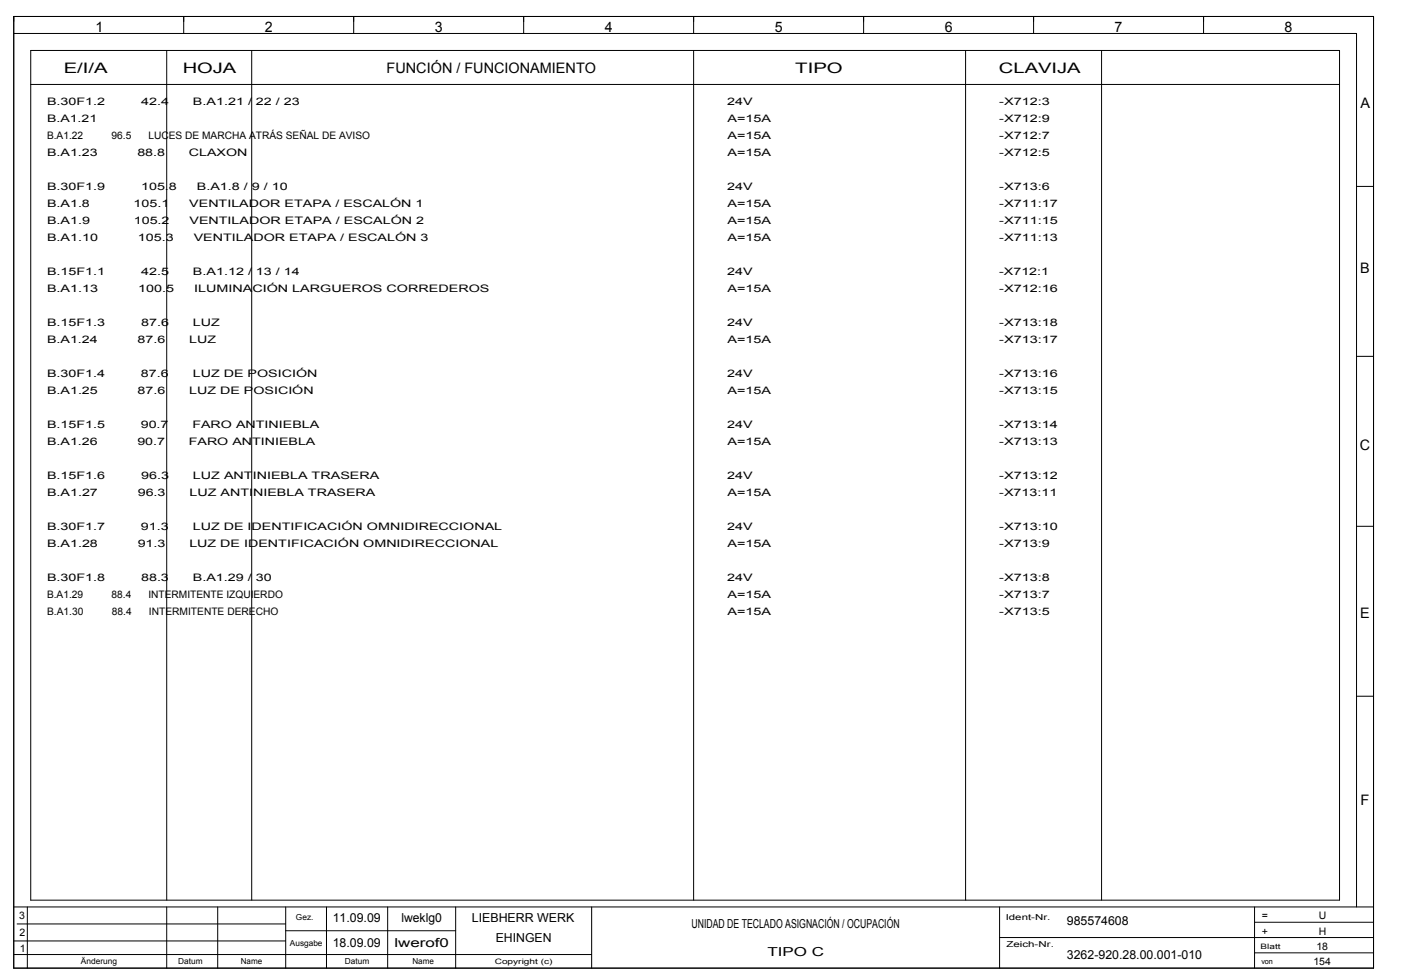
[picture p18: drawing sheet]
<svg xmlns="http://www.w3.org/2000/svg" width="408mm" height="284mm" viewBox="0 0 408 284" stroke-linecap="round" stroke-linejoin="round" font-family="sans-serif">
<defs><g id="words">
<g font-size="4.2">
<text x="27.8" y="9.3">1</text>
<text x="77.1" y="9.3">2</text>
<text x="126.6" y="9.3">3</text>
<text x="176.1" y="9.3">4</text>
<text x="225.6" y="9.3">5</text>
<text x="275.2" y="9.3">6</text>
<text x="324.6" y="9.3">7</text>
<text x="374.1" y="9.3">8</text>
<text x="18.6" y="21.2">E/I/A</text>
<text x="53.2" y="21.2">HOJA</text>
<text x="112.6" y="21.2">FUNCIÓN / FUNCIONAMIENTO</text>
<text x="231.6" y="21.2">TIPO</text>
<text x="290.9" y="21.2">CLAVIJA</text>
<text x="396.2" y="31.6">A</text>
<text x="396.1" y="79.6">B</text>
<text x="396" y="131.1">C</text>
<text x="396.1" y="180.1">E</text>
<text x="396.2" y="234.5">F</text>
</g>
<g font-size="3.6">
<text x="96.9" y="268.5">11.09.09</text>
<text x="116.9" y="268.5">lweklg0</text>
<text x="137.4" y="268.5">LIEBHERR WERK</text>
<text x="310.7" y="269.5">985574608</text>
<text x="96.9" y="275.9">18.09.09</text>
<text x="114.8" y="275.9">lwerof0</text>
<text x="144.3" y="274.4">EHINGEN</text>
<text x="201.4" y="270.4">UNIDAD DE TECLADO ASIGNACIÓN / OCUPACIÓN</text>
<text x="223.5" y="278.4">TIPO C</text>
<text x="310.7" y="279.4">3262-920.28.00.001-010</text>
</g>
<g font-size="3">
<text x="13.7" y="30.6">B.30F1.2</text>
<text x="13.7" y="35.6">B.A1.21</text>
<text x="41.1" y="30.6">42.4</text>
<text x="56.2" y="30.6">B.A1.21 / 22 / 23</text>
<text x="211.8" y="30.6">24V</text>
<text x="211.9" y="35.6">A=15A</text>
<text x="291" y="30.6">-X712:3</text>
<text x="291" y="35.6">-X712:9</text>
<text x="13.7" y="40.5">B.A1.22</text>
<text x="32.5" y="40.5">96.5</text>
<text x="43.2" y="40.5">LUCES DE MARCHA ATRÁS SEÑAL DE AVISO</text>
<text x="211.9" y="40.5">A=15A</text>
<text x="291" y="40.5">-X712:7</text>
<text x="13.7" y="45.5">B.A1.23</text>
<text x="40" y="45.5">88.8</text>
<text x="55" y="45.5">CLAXON</text>
<text x="211.9" y="45.5">A=15A</text>
<text x="291" y="45.5">-X712:5</text>
<text x="13.7" y="55.4">B.30F1.9</text>
<text x="41.1" y="55.4">105.8</text>
<text x="57.3" y="55.4">B.A1.8 / 9 / 10</text>
<text x="211.8" y="55.4">24V</text>
<text x="291" y="55.4">-X713:6</text>
<text x="13.7" y="60.3">B.A1.8</text>
<text x="13.7" y="65.3">B.A1.9</text>
<text x="38.9" y="60.3">105.1</text>
<text x="39" y="65.3">105.2</text>
<text x="55.1" y="60.3">VENTILADOR ETAPA / ESCALÓN 1</text>
<text x="55.2" y="65.3">VENTILADOR ETAPA / ESCALÓN 2</text>
<text x="211.9" y="60.3">A=15A</text>
<text x="211.9" y="65.3">A=15A</text>
<text x="291" y="60.3">-X711:17</text>
<text x="291" y="65.3">-X711:15</text>
<text x="13.7" y="70.2">B.A1.10</text>
<text x="40.2" y="70.2">105.3</text>
<text x="56.4" y="70.2">VENTILADOR ETAPA / ESCALÓN 3</text>
<text x="211.9" y="70.2">A=15A</text>
<text x="291" y="70.2">-X711:13</text>
<text x="13.7" y="80.1">B.15F1.1</text>
<text x="41.1" y="80.1">42.5</text>
<text x="56.2" y="80.1">B.A1.12 / 13 / 14</text>
<text x="211.8" y="80.1">24V</text>
<text x="291" y="80.1">-X712:1</text>
<text x="13.7" y="85.1">B.A1.13</text>
<text x="40.2" y="85.1">100.5</text>
<text x="56.5" y="85.1">ILUMINACIÓN LARGUEROS CORREDEROS</text>
<text x="211.9" y="85.1">A=15A</text>
<text x="291" y="85.1">-X712:16</text>
<text x="13.7" y="95">B.15F1.3</text>
<text x="41.1" y="95">87.6</text>
<text x="56.2" y="95">LUZ</text>
<text x="211.8" y="95">24V</text>
<text x="291" y="95">-X713:18</text>
<text x="13.7" y="99.9">B.A1.24</text>
<text x="40" y="99.9">87.6</text>
<text x="55.1" y="99.9">LUZ</text>
<text x="211.9" y="99.9">A=15A</text>
<text x="291" y="99.9">-X713:17</text>
<text x="13.7" y="109.8">B.30F1.4</text>
<text x="41.1" y="109.8">87.6</text>
<text x="56.1" y="109.8">LUZ DE POSICIÓN</text>
<text x="211.8" y="109.8">24V</text>
<text x="291" y="109.8">-X713:16</text>
<text x="13.7" y="114.8">B.A1.25</text>
<text x="40.1" y="114.8">87.6</text>
<text x="55.1" y="114.8">LUZ DE POSICIÓN</text>
<text x="211.9" y="114.8">A=15A</text>
<text x="291" y="114.8">-X713:15</text>
<text x="13.7" y="124.7">B.15F1.5</text>
<text x="41" y="124.7">90.7</text>
<text x="56" y="124.7">FARO ANTINIEBLA</text>
<text x="211.8" y="124.7">24V</text>
<text x="291" y="124.7">-X713:14</text>
<text x="13.7" y="129.6">B.A1.26</text>
<text x="40" y="129.6">90.7</text>
<text x="55" y="129.6">FARO ANTINIEBLA</text>
<text x="211.9" y="129.6">A=15A</text>
<text x="291" y="129.6">-X713:13</text>
<text x="13.7" y="139.5">B.15F1.6</text>
<text x="41.1" y="139.5">96.3</text>
<text x="56.2" y="139.5">LUZ ANTINIEBLA TRASERA</text>
<text x="211.8" y="139.5">24V</text>
<text x="291" y="139.5">-X713:12</text>
<text x="13.7" y="144.5">B.A1.27</text>
<text x="40.1" y="144.5">96.3</text>
<text x="55.2" y="144.5">LUZ ANTINIEBLA TRASERA</text>
<text x="211.9" y="144.5">A=15A</text>
<text x="291" y="144.5">-X713:11</text>
<text x="13.7" y="154.4">B.30F1.7</text>
<text x="41.1" y="154.4">91.3</text>
<text x="56.1" y="154.4">LUZ DE IDENTIFICACIÓN OMNIDIRECCIONAL</text>
<text x="211.8" y="154.4">24V</text>
<text x="291" y="154.4">-X713:10</text>
<text x="13.7" y="159.3">B.A1.28</text>
<text x="40.1" y="159.3">91.3</text>
<text x="55.1" y="159.3">LUZ DE IDENTIFICACIÓN OMNIDIRECCIONAL</text>
<text x="211.9" y="159.3">A=15A</text>
<text x="291" y="159.3">-X713:9</text>
<text x="13.7" y="169.2">B.30F1.8</text>
<text x="41.1" y="169.2">88.3</text>
<text x="56.2" y="169.2">B.A1.29 / 30</text>
<text x="211.8" y="169.2">24V</text>
<text x="291" y="169.2">-X713:8</text>
<text x="13.7" y="174.2">B.A1.29</text>
<text x="13.7" y="179.1">B.A1.30</text>
<text x="32.5" y="174.2">88.4</text>
<text x="32.6" y="179.1">88.4</text>
<text x="43.2" y="174.2">INTERMITENTE IZQUIERDO</text>
<text x="43.4" y="179.1">INTERMITENTE DERECHO</text>
<text x="211.9" y="174.2">A=15A</text>
<text x="211.9" y="179.1">A=15A</text>
<text x="291" y="174.2">-X713:7</text>
<text x="291" y="179.1">-X713:5</text>
<text x="5.6" y="267.8">3</text>
<text x="367.5" y="267.8">=</text>
<text x="384.1" y="267.8">U</text>
<text x="5.7" y="272.7">2</text>
<text x="367.5" y="272.2">+</text>
<text x="384.1" y="272.2">H</text>
<text x="5.8" y="277.2">1</text>
<text x="382.5" y="281.1">154</text>
<text x="383.3" y="276.7">18</text>
</g>
<g font-size="2.4">
<text x="86.2" y="268">Gez.</text>
<text x="292.9" y="268">Ident-Nr.</text>
<text x="84.4" y="275.5">Ausgabe</text>
<text x="293.1" y="275.9">Zeich-Nr.</text>
<text x="23.5" y="280.9">Änderung</text>
<text x="51.9" y="280.9">Datum</text>
<text x="70.1" y="280.9">Name</text>
<text x="100.4" y="280.9">Datum</text>
<text x="120.1" y="280.9">Name</text>
</g>
<g font-size="2.2">
<text x="144.1" y="280.8">Copyright (c)</text>
<text x="367.1" y="276.4">Blatt</text>
<text x="367.3" y="280.8">von</text>
</g>
</g></defs>
<g fill="none" stroke="#000" stroke-width=".29">
<path d="M4 4.8h396v277.2h-396zM4 9.7h391.1v254.5M9 14.7h381.1v247.5h-381.1zM48.5 14.7v247.5M53.5 4.8v4.9M73.3 14.7v247.5M103 4.8v4.9M152.5 4.8v4.9M202 4.8v4.9M202 14.7v247.5M251.5 4.8v4.9M281.2 14.7v247.5"/>
<path d="M301 4.8v4.9M320.8 14.7v247.5M350.5 4.8v4.9M9 24.6h381.1M395.1 54.3h4.9M395.1 103.8h4.9M395.1 153.3h4.9M395.1 202.8h4.9M4 278h168.3M4 274.1h79.2M4 264.2h396M5 269.1h78.2"/>
<path d="M8 264.2v17.8M48.5 264.2v17.8M63.4 264.2v17.8M83.2 264.2v17.8M83.2 271.1h49.5M95.1 264.2v17.8M112.9 264.2v17.8M132.7 264.2v17.8M172.3 264.2v17.8M291.1 264.2v17.8M291.1 273.1h108.9M365.4 264.2v17.8"/>
<path d="M365.4 277.5h34.6M365.4 268.6h34.6"/>
</g>
<use href="#words"/>
</svg>
